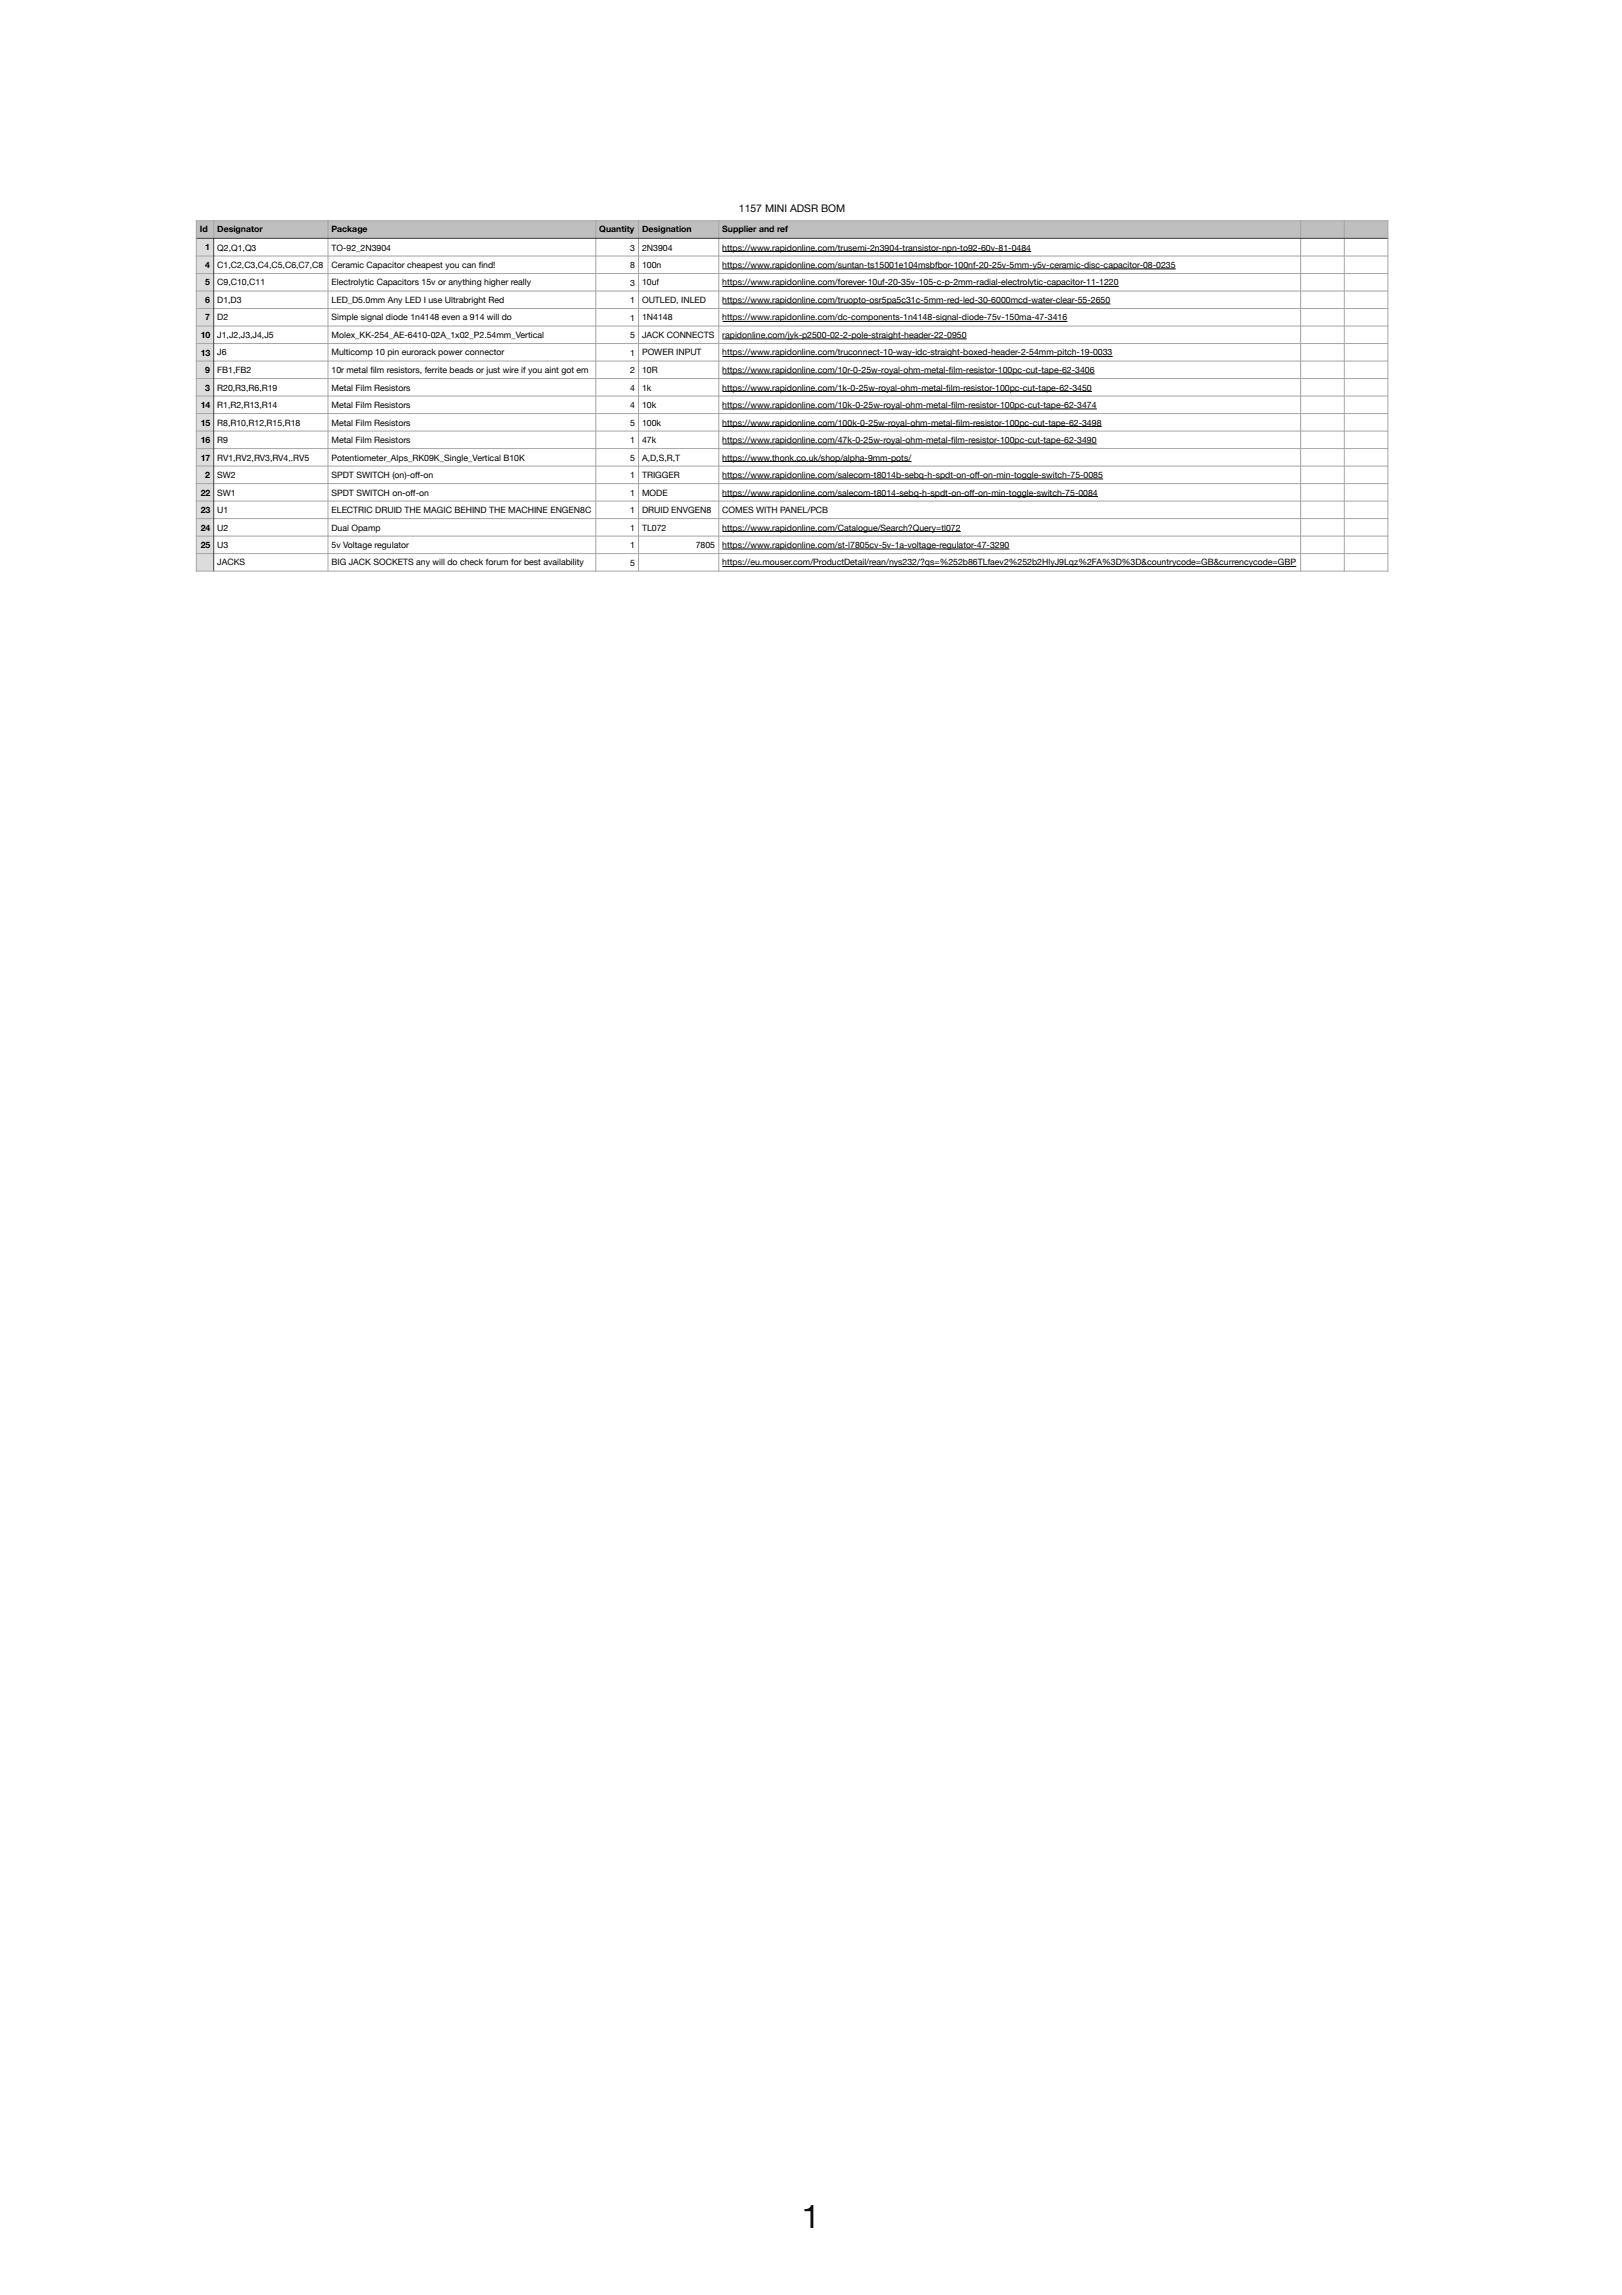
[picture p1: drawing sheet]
<svg xmlns="http://www.w3.org/2000/svg" width="656mm" height="928mm" viewBox="0 0 656 928" stroke-linecap="round" stroke-linejoin="round" font-family="sans-serif">
<defs><g id="words">
<text font-size="13.2" x="324.2" y="901.1">1</text>
<text font-size="4.2" x="298.8" y="85.8">1157 MINI ADSR BOM</text>
<g font-size="3.5">
<text x="80.8" y="93.9">Id</text>
<text x="87.8" y="93.9">Designator</text>
<text x="134.1" y="93.9">Package</text>
<text x="242.4" y="93.9">Quantity</text>
<text x="259.6" y="93.9">Designation</text>
<text x="292.1" y="93.9">Supplier and ref</text>
<text x="82.9" y="101.3">1</text>
<text x="87.8" y="101.3">Q2,Q1,Q3</text>
<text x="134.1" y="101.3">TO-92_2N3904</text>
<text x="254.8" y="101.3">3</text>
<text x="259.6" y="101.3">2N3904</text>
<text x="292.1" y="101.3">https://www.rapidonline.com/trusemi-2n3904-transistor-npn-to92-60v-81-0484</text>
<text x="82.9" y="108.4">4</text>
<text x="87.8" y="108.4">C1,C2,C3,C4,C5,C6,C7,C8</text>
<text x="134.1" y="108.4">Ceramic Capacitor cheapest you can f</text>
<text x="193.6" y="108.4">ind!</text>
<text x="254.8" y="108.4">8</text>
<text x="259.6" y="108.4">100n</text>
<text x="292.1" y="108.4">https://www.rapidonline.com/suntan-ts15001e104msbfbor-100nf-20-25v-5mm-y5v-ceramic-disc-capacitor-08-0235</text>
<text x="82.9" y="115.5">5</text>
<text x="87.8" y="115.4">C9,C10,C11</text>
<text x="134.1" y="115.4">Electrolytic Capacitors 15v or anything higher really</text>
<text x="254.8" y="115.5">3</text>
<text x="259.6" y="115.4">10uf</text>
<text x="292.1" y="115.4">https://www.rapidonline.com/forever-10uf-20-35v-105-c-p-2mm-radial-electrolytic-capacitor-11-1220</text>
<text x="82.9" y="122.5">6</text>
<text x="87.8" y="122.5">D1,D3</text>
<text x="134.1" y="122.5">LED_D5.0mm Any LED I use Ultrabright Red</text>
<text x="254.8" y="122.6">1</text>
<text x="259.6" y="122.5">OUTLED, INLED</text>
<text x="292.1" y="122.5">https://www.rapidonline.com/truopto-osr5pa5c31c-5mm-red-led-30-6000mcd-water-clear-55-2650</text>
<text x="82.9" y="129.6">7</text>
<text x="87.8" y="129.6">D2</text>
<text x="134.1" y="129.6">Simple signal diode 1n4148 even a 914 will do</text>
<text x="254.8" y="129.6">1</text>
<text x="259.6" y="129.6">1N4148</text>
<text x="292.1" y="129.6">https://www.rapidonline.com/dc-components-1n4148-signal-diode-75v-150ma-47-3416</text>
<text x="81.2" y="136.7">10</text>
<text x="87.8" y="136.6">J1,J2,J3,J4,J5</text>
<text x="134.1" y="136.6">Molex_KK-254_AE-6410-02A_1x02_P2.54mm_Vertical</text>
<text x="254.8" y="136.7">5</text>
<text x="259.6" y="136.6">JACK CONNECTS</text>
<text x="292.1" y="136.6">rapidonline.com/jyk-p2500-02-2-pole-straight-header-22-0950</text>
<text x="81.2" y="143.8">13</text>
<text x="87.8" y="143.7">J6</text>
<text x="134.1" y="143.7">Multicomp 10 pin eurorack power connector</text>
<text x="254.8" y="143.8">1</text>
<text x="259.6" y="143.7">POWER INPUT</text>
<text x="292.1" y="143.7">https://www.rapidonline.com/truconnect-10-way-idc-straight-boxed-header-2-54mm-pitch-19-0033</text>
<text x="82.9" y="150.9">9</text>
<text x="87.8" y="150.7">FB1,FB2</text>
<text x="134.1" y="150.7">10r metal f</text>
<text x="149.8" y="150.7">ilm resistors, ferrite beads or just wire if you aint got em</text>
<text x="254.8" y="150.9">2</text>
<text x="259.6" y="150.7">10R</text>
<text x="292.1" y="150.7">https://www.rapidonline.com/10r-0-25w-royal-ohm-metal-f</text>
<text x="383.8" y="150.7">ilm-resistor-100pc-cut-tape-62-3406</text>
<text x="82.9" y="158">3</text>
<text x="87.8" y="158.1">R20,R3,R6,R19</text>
<text x="134.1" y="158.1">Metal Film Resistors</text>
<text x="254.8" y="158">4</text>
<text x="259.6" y="158.1">1k</text>
<text x="292.1" y="158.1">https://www.rapidonline.com/1k-0-25w-royal-ohm-metal-f</text>
<text x="382.7" y="158.1">ilm-resistor-100pc-cut-tape-62-3450</text>
<text x="81.2" y="165">14</text>
<text x="87.8" y="165.2">R1,R2,R13,R14</text>
<text x="134.1" y="165.2">Metal Film Resistors</text>
<text x="254.8" y="165">4</text>
<text x="259.6" y="165.2">10k</text>
<text x="292.1" y="165.2">https://www.rapidonline.com/10k-0-25w-royal-ohm-metal-f</text>
<text x="384.6" y="165.2">ilm-resistor-100pc-cut-tape-62-3474</text>
<text x="81.2" y="172.1">15</text>
<text x="87.8" y="172.2">R8,R10,R12,R15,R18</text>
<text x="134.1" y="172.2">Metal Film Resistors</text>
<text x="254.8" y="172.1">5</text>
<text x="259.6" y="172.2">100k</text>
<text x="292.1" y="172.2">https://www.rapidonline.com/100k-0-25w-royal-ohm-metal-f</text>
<text x="386.6" y="172.2">ilm-resistor-100pc-cut-tape-62-3498</text>
<text x="81.2" y="179.2">16</text>
<text x="87.8" y="179.3">R9</text>
<text x="134.1" y="179.3">Metal Film Resistors</text>
<text x="254.8" y="179.2">1</text>
<text x="259.6" y="179.3">47k</text>
<text x="292.1" y="179.3">https://www.rapidonline.com/47k-0-25w-royal-ohm-metal-f</text>
<text x="384.6" y="179.3">ilm-resistor-100pc-cut-tape-62-3490</text>
<text x="81.2" y="186.3">17</text>
<text x="87.8" y="186.4">RV1,RV2,RV3,RV4,.RV5</text>
<text x="134.1" y="186.4">Potentiometer_Alps_RK09K_Single_Vertical B10K</text>
<text x="254.8" y="186.3">5</text>
<text x="259.6" y="186.4">A,D,S,R,T</text>
<text x="292.1" y="186.4">https://www.thonk.co.uk/shop/alpha-9mm-pots/</text>
<text x="82.9" y="193.4">2</text>
<text x="87.8" y="193.4">SW2</text>
<text x="134.1" y="193.4">SPDT SWITCH (on)-of-on</text>
<text x="167.9" y="193.4">f</text>
<text x="254.8" y="193.4">1</text>
<text x="259.6" y="193.4">TRIGGER</text>
<text x="292.1" y="193.4">https://www.rapidonline.com/salecom-t8014b-sebq-h-spdt-on-of-on-min-toggle-switch-75-0085</text>
<text x="394.2" y="193.4">f</text>
<text x="81.2" y="200.4">22</text>
<text x="87.8" y="200.5">SW1</text>
<text x="134.1" y="200.5">SPDT SWITCH on-of-on</text>
<text x="166.1" y="200.5">f</text>
<text x="254.8" y="200.5">1</text>
<text x="259.6" y="200.5">MODE</text>
<text x="292.1" y="200.5">https://www.rapidonline.com/salecom-t8014-sebq-h-spdt-on-of-on-min-toggle-switch-75-0084</text>
<text x="392.1" y="200.5">f</text>
<text x="81.2" y="207.5">23</text>
<text x="87.8" y="207.5">U1</text>
<text x="134.1" y="207.5">ELECTRIC DRUID THE MAGIC BEHIND THE MACHINE ENGEN8C</text>
<text x="254.8" y="207.5">1</text>
<text x="259.6" y="207.5">DRUID ENVGEN8</text>
<text x="292.1" y="207.5">COMES WITH PANEL/PCB</text>
<text x="81.2" y="214.6">24</text>
<text x="87.8" y="214.6">U2</text>
<text x="134.1" y="214.6">Dual Opamp</text>
<text x="254.8" y="214.6">1</text>
<text x="259.6" y="214.6">TL072</text>
<text x="292.1" y="214.6">https://www.rapidonline.com/Catalogue/Search?Query=tl072</text>
<text x="81.2" y="221.7">25</text>
<text x="87.8" y="221.6">U3</text>
<text x="134.1" y="221.6">5v Voltage regulator</text>
<text x="254.8" y="221.7">1</text>
<text x="281.4" y="221.7">7805</text>
<text x="292.1" y="221.6">https://www.rapidonline.com/st-l7805cv-5v-1a-voltage-regulator-47-3290</text>
<text x="87.8" y="228.7">JACKS</text>
<text x="134.1" y="228.7">BIG JACK SOCKETS any will do check forum for best availability</text>
<text x="254.8" y="228.8">5</text>
<text x="292.1" y="228.7">https://eu.mouser.com/ProductDetail/rean/nys232/?qs=%252b86TLfaev2%252b2HlyJ9Lqz%2FA%3D%3D&amp;countrycode=GB&amp;currencycode=GBP</text>
</g>
</g></defs>
<g fill="#bec0bf">
<path d="M79.4 89.3h7v7.1h-7z"/>
<path d="M86.4 89.3h46.2v7.1h-46.2z"/>
<path d="M132.6 89.3h108.3v7.1h-108.3z"/>
<path d="M240.9 89.3h17.3v7.1h-17.3z"/>
<path d="M258.2 89.3h32.5v7.1h-32.5z"/>
<path d="M290.7 89.3h235.3v7.1h-235.3z"/>
<path d="M526 89.3h17.6v7.1h-17.6z"/>
<path d="M543.6 89.3h17.7v7.1h-17.7z"/>
</g>
<g fill="#dcdcdc">
<path d="M79.4 96.4h7v7.2h-7z"/>
<path d="M79.4 103.6h7v7h-7z"/>
<path d="M79.4 110.6h7v7.1h-7z"/>
<path d="M79.4 117.7h7v7.1h-7z"/>
<path d="M79.4 124.8h7v7.1h-7z"/>
<path d="M79.4 131.9h7v7.1h-7z"/>
<path d="M79.4 139h7v7h-7z"/>
<path d="M79.4 146h7v7.1h-7z"/>
<path d="M79.4 153.1h7v7.1h-7z"/>
<path d="M79.4 160.2h7v7.1h-7z"/>
<path d="M79.4 167.3h7v7.1h-7z"/>
<path d="M79.4 174.4h7v7h-7z"/>
<path d="M79.4 181.4h7v7.1h-7z"/>
<path d="M79.4 188.5h7v7.1h-7z"/>
<path d="M79.4 195.6h7v7.1h-7z"/>
<path d="M79.4 202.7h7v7.1h-7z"/>
<path d="M79.4 209.8h7v7h-7z"/>
<path d="M79.4 216.8h7v7.1h-7z"/>
<path d="M79.4 223.9h7v7.1h-7z"/>
</g>
<g fill="none" stroke="#000" stroke-width=".4">
<path d="M292.2 101.7h124.8M292.2 108.8h183.3M292.2 115.8h160.2M292.2 122.9h156.9M292.2 130h139.5M292.2 137.1h98.8M292.2 144.2h157.8M292.2 151.2h150.5M292.2 158.3h149.4M292.2 165.4h151.4M292.2 172.5h153.3M292.2 179.6h151.4"/>
<path d="M292.2 186.6h76.4M292.2 193.7h153.9M292.2 200.8h151.8M292.2 215h96.4M292.2 222h116.1M292.2 229.1h232"/>
</g>
<g fill="none" stroke="#a6a6a6" stroke-width=".4">
<path d="M79.2 89.3h482.2M79.4 89.1v142.1M86.4 89.1v7.1M132.6 89.1v142.1M240.9 89.1v142.1M258.2 89.1v142.1M290.7 89.1v142.1M526 89.1v142.1M543.6 89.1v142.1M561.3 89.1v142.1M79.2 103.6h482.2M79.2 110.6h482.2"/>
<path d="M79.2 117.7h482.2M79.2 124.8h482.2M79.2 131.9h482.2M79.2 139h482.2M79.2 146h482.2M79.2 153.1h482.2M79.2 160.2h482.2M79.2 167.3h482.2M79.2 174.4h482.2M79.2 181.4h482.2M79.2 188.5h482.2M79.2 195.6h482.2"/>
<path d="M79.2 202.7h482.2M79.2 209.8h482.2M79.2 216.8h482.2M79.2 223.9h482.2M79.2 231h482.2"/>
</g>
<path d="M79.2 96.4h482.2M86.4 96.2v135" fill="none" stroke="#404040" stroke-width=".4"/>
<use href="#words"/>
</svg>
